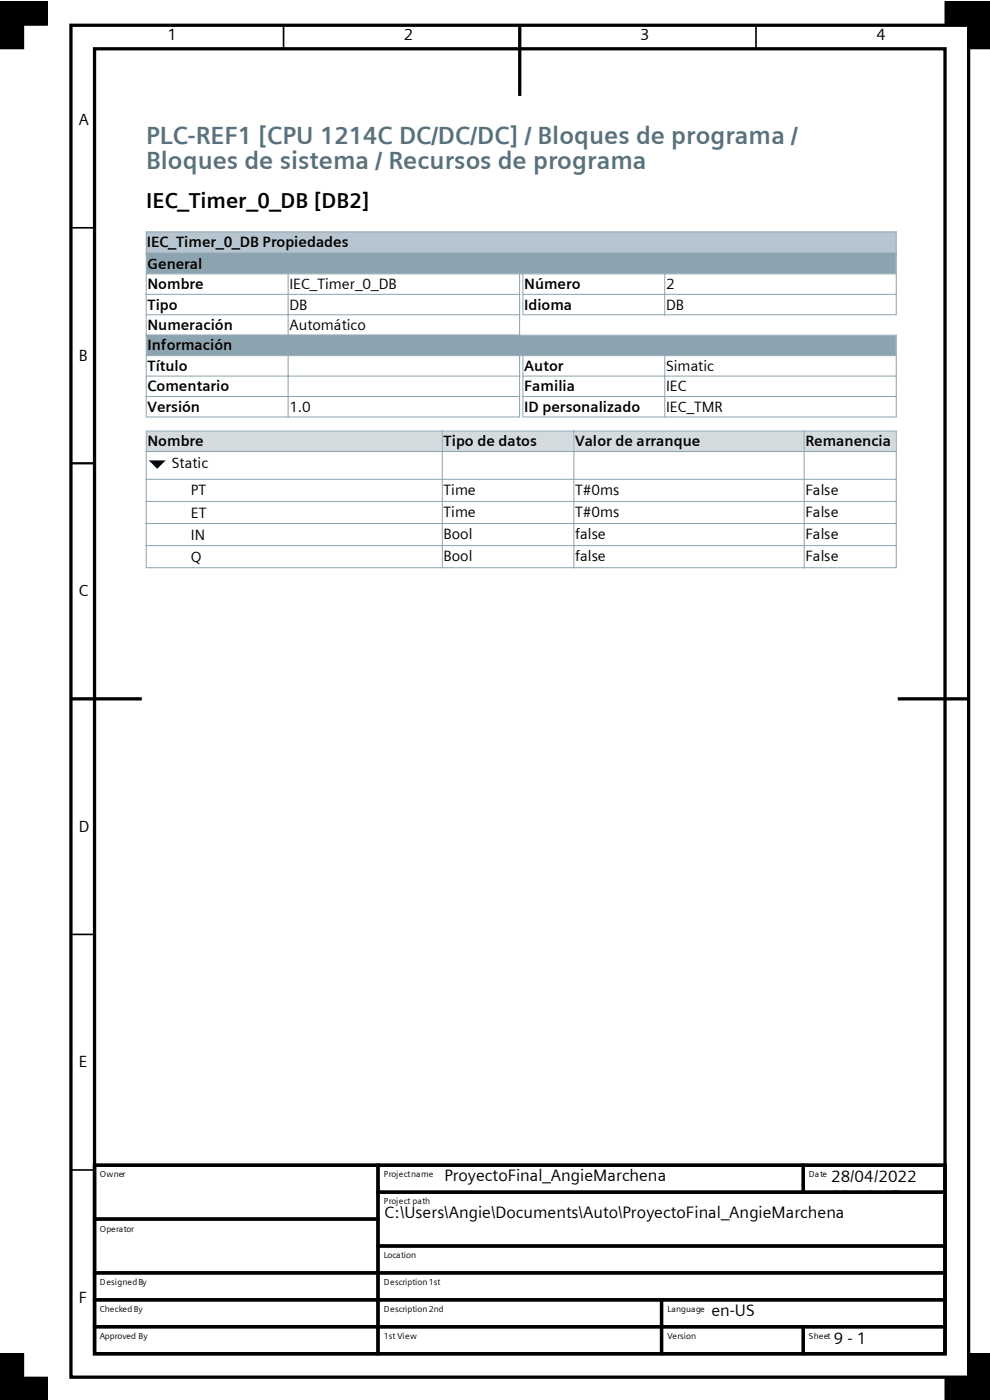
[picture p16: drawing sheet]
<svg xmlns="http://www.w3.org/2000/svg" width="210mm" height="297mm" viewBox="0 0 210 297" stroke-linecap="round" stroke-linejoin="round" font-family="sans-serif">
<defs><g id="words">
<g font-size="5.3" fill="#59717d">
<text x="31" y="30.5">PLC-REF1 [CPU 1214C DC/DC/DC] / Bloques de programa /</text>
<text x="31" y="35.8">Bloques de sistema / Recursos de programa</text>
</g>
<text font-size="4.6" x="31" y="44.1">IEC_Timer_0_DB [DB2]</text>
<g font-size="3.5">
<text x="94.3" y="250.5">ProyectoFinal_AngieMarchena</text>
<text x="176.3" y="250.8">28/04/2022</text>
<text x="176.3" y="255">23:10:45</text>
<text x="81.5" y="258.4">C:\Users\Angie\Documents\Auto\ProyectoFinal_AngieMarchena</text>
<text x="150.9" y="279.1">en-US</text>
<text x="176.9" y="285.2">9 - 1</text>
</g>
<g font-size="3.4">
<text x="35.6" y="8.6">1</text>
<text x="85.7" y="8.6">2</text>
<text x="135.8" y="8.6">3</text>
<text x="185.9" y="8.6">4</text>
<text x="16.7" y="26.5">A</text>
<text x="16.7" y="76.5">B</text>
<text x="16.7" y="126.5">C</text>
<text x="16.7" y="176.4">D</text>
<text x="16.7" y="226.4">E</text>
<text x="16.7" y="276.4">F</text>
</g>
<g font-size="3.2">
<text x="31.1" y="52.5">IEC_Timer_0_DB Propiedades</text>
<text x="31.3" y="57">General</text>
<text x="31.3" y="61.3">Nombre</text>
<text x="31.3" y="65.7">Tipo</text>
<text x="61.4" y="61.3">IEC_Timer_0_DB</text>
<text x="61.4" y="65.7">DB</text>
<text x="111.2" y="61.3">Número</text>
<text x="111.2" y="65.7">Idioma</text>
<text x="141.3" y="61.3">2</text>
<text x="141.3" y="65.7">DB</text>
<text x="31.3" y="70">Numeración</text>
<text x="61.4" y="70">Automático</text>
<text x="31.3" y="74.3">Información</text>
<text x="31.3" y="78.7">Título</text>
<text x="31.3" y="83">Comentario</text>
<text x="111.2" y="78.7">Autor</text>
<text x="111.2" y="83">Familia</text>
<text x="141.3" y="78.7">Simatic</text>
<text x="141.3" y="83">IEC</text>
<text x="31.3" y="87.4">Versión</text>
<text x="61.4" y="87.4">1.0</text>
<text x="111.2" y="87.4">ID personalizado</text>
<text x="141.3" y="87.4">IEC_TMR</text>
<text x="31.3" y="94.7">Nombre</text>
<text x="94.1" y="94.7">Tipo de datos</text>
<text x="122" y="94.7">Valor de arranque</text>
<text x="170.9" y="94.7">Remanencia</text>
<text x="36.4" y="99.2">Static</text>
<text x="40.5" y="105.1">PT</text>
<text x="94.1" y="104.9">Time</text>
<text x="122" y="104.9">T#0ms</text>
<text x="170.9" y="104.9">False</text>
<text x="40.5" y="109.8">ET</text>
<text x="94.1" y="109.6">Time</text>
<text x="122" y="109.6">T#0ms</text>
<text x="170.9" y="109.6">False</text>
<text x="40.5" y="114.5">IN</text>
<text x="40.5" y="119.2">Q</text>
<text x="94.1" y="114.3">Bool</text>
<text x="94.1" y="119">Bool</text>
<text x="122" y="114.3">false</text>
<text x="122" y="119">false</text>
<text x="170.9" y="114.3">False</text>
<text x="170.9" y="119">False</text>
</g>
<g font-size="1.8">
<text x="21.2" y="249.7">Owner</text>
<text x="81.4" y="249.7">Project name</text>
<text x="171.6" y="249.7">Date</text>
<text x="81.4" y="255.5">Project path</text>
<text x="21.2" y="261.3">Operator</text>
<text x="81.4" y="266.9">Location</text>
<text x="21.2" y="272.7">Designed By</text>
<text x="81.4" y="272.7">Description 1st</text>
<text x="21.2" y="278.3">Checked By</text>
<text x="81.4" y="278.3">Description 2nd</text>
<text x="141.6" y="278.3">Language</text>
<text x="21.2" y="284.1">Approved By</text>
<text x="81.4" y="284.1">1st View</text>
<text x="141.6" y="284.1">Version</text>
<text x="171.6" y="284.1">Sheet</text>
</g>
</g></defs>
<path d="M60.2 5.4v5M160.4 5.4v5M15 48.3h5.1M15 98.3h5.1M15 198.2h5.1M15 248.2h5.1" fill="none" stroke="#000" stroke-width=".35"/>
<g fill="none" stroke="#000" stroke-width=".7" stroke-linecap="butt">
<path d="M15 5.4h190.5v286.8h-190.5zM20.1 10.4h180.4v276.8h-180.4zM110.3 5.4v14.9M15 148.3h15.1M190.4 148.3h15.1M20.1 247.2h60.1v11.4h-60.1zM20.1 258.6h60.1v11.4h-60.1zM20.1 247.2h180.4v40h-180.4zM80.2 247.2h90.2v5.7h-90.2zM80.2 252.9h120.3v11.4h-120.3zM170.4 247.2h30.1v5.7h-30.1zM20.1 270h60.1v5.8h-60.1z"/>
<path d="M20.1 275.8h60.1v5.7h-60.1zM80.2 264.3h120.3v5.7h-120.3zM80.2 270h120.3v5.8h-120.3zM80.2 275.8h60.1v5.7h-60.1zM140.3 275.8h60.2v5.7h-60.2zM20.1 281.5h60.1v5.7h-60.1zM80.2 281.5h60.1v5.7h-60.1zM140.3 281.5h30.1v5.7h-30.1zM170.4 281.5h30.1v5.7h-30.1z"/>
</g>
<path d="M0 .4h10v5h-10zM0 .4h5v10h-5zM200.5 .4h5v5h-5zM205.5 .4v10h4.6M205.5 .4h.1M205.5 .4h4.6M5 296.9v-9.7h-5v9.7v-4.7h10v4.7M210.1 292.2h-9.6v4.7M210.1 287.2h-4.6v9.7" fill="none" stroke="#000" stroke-width=".21"/>
<g fill="#000">
<path d="M0 .4h10v5h-10z" fill-rule="evenodd"/>
<path d="M0 .4h5v10h-5z" fill-rule="evenodd"/>
<path d="M200.5 .4h5v5h-5z" fill-rule="evenodd"/>
<path d="M205.5 .4h4.6v10h-4.6z" fill-rule="evenodd"/>
<path d="M0 292.2h10v4.7h-10z" fill-rule="evenodd"/>
<path d="M0 287.2h5v9.7h-5z" fill-rule="evenodd"/>
<path d="M200.5 292.2h9.6v4.7h-9.6z" fill-rule="evenodd"/>
<path d="M205.5 287.2h4.6v9.7h-4.6z" fill-rule="evenodd"/>
</g>
<path d="M31.1 49.3h158.9v4.2h-158.9z" fill="#b6c5cf"/>
<path d="M30.9 49.2h159.3M31 49.1v4.9M190.1 49.1v4.9" fill="none" stroke="#8ca3b0" stroke-width=".21"/>
<path d="M30.9 53.8h159.3" fill="none" stroke="#8ca3b0" stroke-width=".53"/>
<path d="M31 53.8h159.1v34.7h-159.1z" fill="#fff"/>
<path d="M31.1 53.9h158.9v4.1h-158.9zM31.1 71.2h158.9v4.2h-158.9z" fill-rule="evenodd" fill="#8ca3b0"/>
<g fill="none" stroke="#8ca3b0" stroke-width=".21">
<path d="M30.9 53.8h159.3M30.9 58.1h159.3M31 53.7v34.9M61.1 58.1v13.1M110.2 58.1v13.1M110.9 58.1v8.8M141 58.1v8.8M190.1 53.7v13.2M30.9 62.4h79.4M30.9 66.8h79.4M30.9 71.1h159.3M30.9 75.5h159.3"/>
<path d="M30.9 79.8h79.4M61.1 75.5v13.1M110.2 75.5v13.1M110.8 62.4h79.4M110.8 66.8h79.4M110.8 79.8h79.4M110.9 75.5v13.1M141 75.5v13.1M190.1 71v17.6M30.9 84.1h79.4M30.9 88.5h79.4M110.8 84.1h79.4"/>
<path d="M110.8 88.5h79.4"/>
</g>
<path d="M31 91.4h159.1v29h-159.1z" fill="#fff"/>
<path d="M31.1 91.6h62.6v4.1h-62.6zM93.9 91.6h27.8v4.1h-27.8zM121.8 91.6h48.7v4.1h-48.7zM170.7 91.6h19.3v4.1h-19.3z" fill-rule="evenodd" fill="#d4dbde"/>
<path d="M31.5 97.7h3.7l-1.8 1.8z" fill="#000040"/>
<path d="M30.9 91.5h159.3M30.9 95.8h159.3M31 91.4v29.1M93.8 91.4v29.1M121.7 91.4v29.1M170.6 91.4v29.1M190.1 91.4v29.1M30.9 101.7h159.3M30.9 106.4h159.3M30.9 111.1h159.3M30.9 115.8h159.3M30.9 120.4h159.3" fill="none" stroke="#8ca3b0" stroke-width=".21"/>
<use href="#words"/>
</svg>
